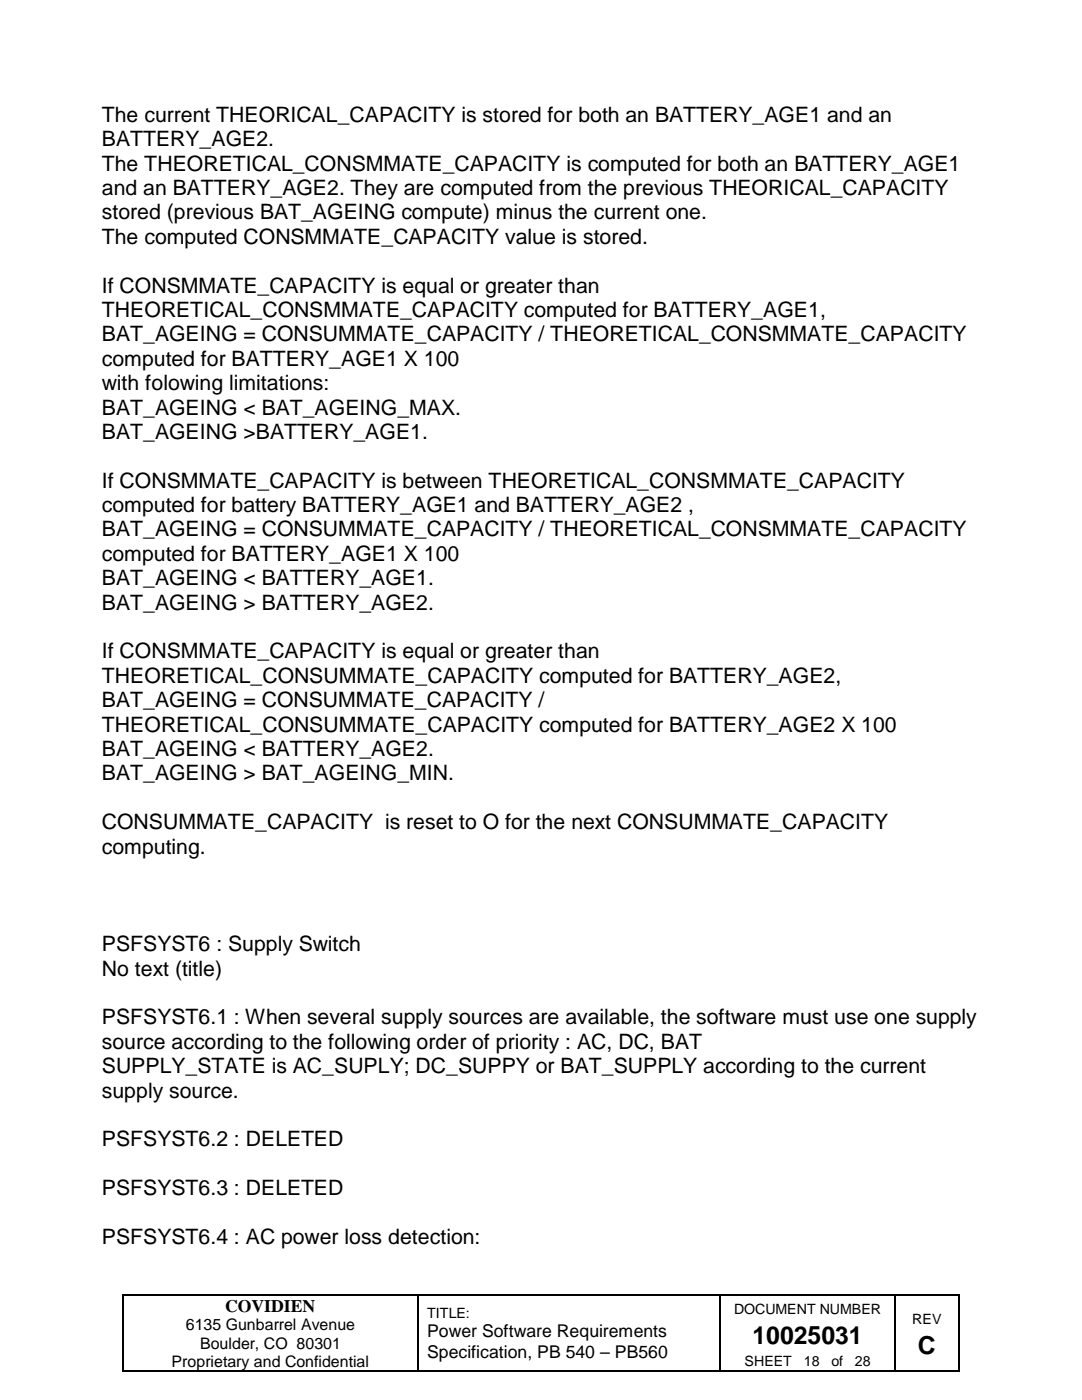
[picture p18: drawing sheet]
<svg xmlns="http://www.w3.org/2000/svg" width="216mm" height="279mm" viewBox="0 0 216 279" stroke-linecap="round" stroke-linejoin="round" font-family="sans-serif">
<defs><g id="words">
<g font-size="4.9">
<text x="150.2" y="268.1">10025031</text>
<text x="183.2" y="270.1">C</text>
</g>
<g font-size="4.2">
<text x="20.3" y="24.3">The current THEORICAL_CAPACITY is stored for both an BATTERY_AGE1 and an</text>
<text x="20.3" y="29.2">BATTERY_AGE2.</text>
<text x="20.3" y="34">The THEORETICAL_CONSMMATE_CAPACITY is computed for both an BATTERY_AGE1</text>
<text x="20.3" y="38.9">and an BATTERY_AGE2. They are computed from the previous THEORICAL_CAPACITY</text>
<text x="20.3" y="43.8">stored (previous BAT_AGEING compute) minus the current one.</text>
<text x="20.3" y="48.6">The computed CONSMMATE_CAPACITY value is stored.</text>
<text x="20.3" y="58.4">If CONSMMATE_CAPACITY is equal or greater than</text>
<text x="20.3" y="63.2">THEORETICAL_CONSMMATE_CAPACITY computed for BATTERY_AGE1,</text>
<text x="20.3" y="68.1">BAT_AGEING = CONSUMMATE_CAPACITY / THEORETICAL_CONSMMATE_CAPACITY</text>
<text x="20.3" y="73">computed for BATTERY_AGE1 X 100</text>
<text x="20.3" y="77.9">with folowing limitations:</text>
<text x="20.3" y="82.7">BAT_AGEING &lt; BAT_AGEING_MAX.</text>
<text x="20.3" y="87.6">BAT_AGEING &gt;BATTERY_AGE1.</text>
<text x="20.3" y="97.3">If CONSMMATE_CAPACITY is between THEORETICAL_CONSMMATE_CAPACITY</text>
<text x="20.3" y="102.2">computed for battery BATTERY_AGE1 and BATTERY_AGE2 ,</text>
<text x="20.3" y="107.1">BAT_AGEING = CONSUMMATE_CAPACITY / THEORETICAL_CONSMMATE_CAPACITY</text>
<text x="20.3" y="111.9">computed for BATTERY_AGE1 X 100</text>
<text x="20.3" y="116.8">BAT_AGEING &lt; BATTERY_AGE1.</text>
<text x="20.3" y="121.7">BAT_AGEING &gt; BATTERY_AGE2.</text>
<text x="20.3" y="131.4">If CONSMMATE_CAPACITY is equal or greater than</text>
<text x="20.3" y="136.3">THEORETICAL_CONSUMMATE_CAPACITY computed for BATTERY_AGE2,</text>
<text x="20.3" y="141.1">BAT_AGEING = CONSUMMATE_CAPACITY /</text>
<text x="20.3" y="146">THEORETICAL_CONSUMMATE_CAPACITY computed for BATTERY_AGE2 X 100</text>
<text x="20.3" y="150.9">BAT_AGEING &lt; BATTERY_AGE2.</text>
<text x="20.3" y="155.7">BAT_AGEING &gt; BAT_AGEING_MIN.</text>
<text x="20.3" y="165.5">CONSUMMATE_CAPACITY is reset to O for the next CONSUMMATE_CAPACITY</text>
<text x="20.3" y="170.3">computing.</text>
<text x="20.3" y="189.8">PSFSYST6 : Supply Switch</text>
<text x="20.3" y="194.7">No text (title)</text>
<text x="20.3" y="204.4">PSFSYST6.1 : When several supply sources are available, the software must use one supply</text>
<text x="20.3" y="209.3">source according to the following order of priority : AC, DC, BAT</text>
<text x="20.3" y="214.2">SUPPLY_STATE is AC_SUPLY; DC_SUPPY or BAT_SUPPLY according to the current</text>
<text x="20.3" y="219">supply source.</text>
<text x="20.3" y="228.8">PSFSYST6.2 : DELETED</text>
<text x="20.3" y="238.5">PSFSYST6.3 : DELETED</text>
<text x="20.3" y="248.2">PSFSYST6.4 : AC power loss detection:</text>
</g>
<g font-size="3.5">
<text x="44.9" y="261.8">COVIDIEN</text>
<text x="85.3" y="266.9">Power Software Requirements</text>
<text x="85.3" y="270.9">Specification, PB 540 – PB560</text>
</g>
<g font-size="3.2">
<text x="37.1" y="265.5">6135 Gunbarrel Avenue</text>
<text x="39.9" y="269.2">Boulder, CO 80301</text>
<text x="34.2" y="272.8">Proprietary and Confidential</text>
</g>
<g font-size="2.8">
<text x="85.3" y="263">TITLE:</text>
<text x="146.5" y="262.2">DOCUMENT NUMBER</text>
<text x="182" y="264.2">REV</text>
<text x="148.6" y="272.5">SHEET</text>
<text x="160.4" y="272.5">18</text>
<text x="165.9" y="272.5">of</text>
<text x="170.6" y="272.5">28</text>
</g>
</g></defs>
<path d="M24.5 258.2h.2v.3h-.2zM83.2 258.2h.3v.3h-.3zM143.6 258.2h.2v.3h-.2zM178.5 258.2h.2v.3h-.2zM191.2 258.2h.2v.3h-.2zM24.5 273.5h.2v.3h-.2zM83.2 273.5h.3v.3h-.3zM143.6 273.5h.2v.3h-.2zM178.5 273.5h.2v.3h-.2zM191.2 273.5h.2v.3h-.2z" fill="#000"/>
<g fill="none" stroke="#000" stroke-width=".25">
<path d="M24.6 258.5v15M24.7 258.4h58.5M83.4 258.5v15M83.5 258.4h60.1M143.7 258.5v15M143.8 258.4h34.7M178.6 258.5v15M178.7 258.4h12.5M191.3 258.5v15M24.7 273.6h58.5M83.5 273.6h60.1M143.8 273.6h34.7"/>
<path d="M178.7 273.6h12.5"/>
</g>
<use href="#words"/>
</svg>
